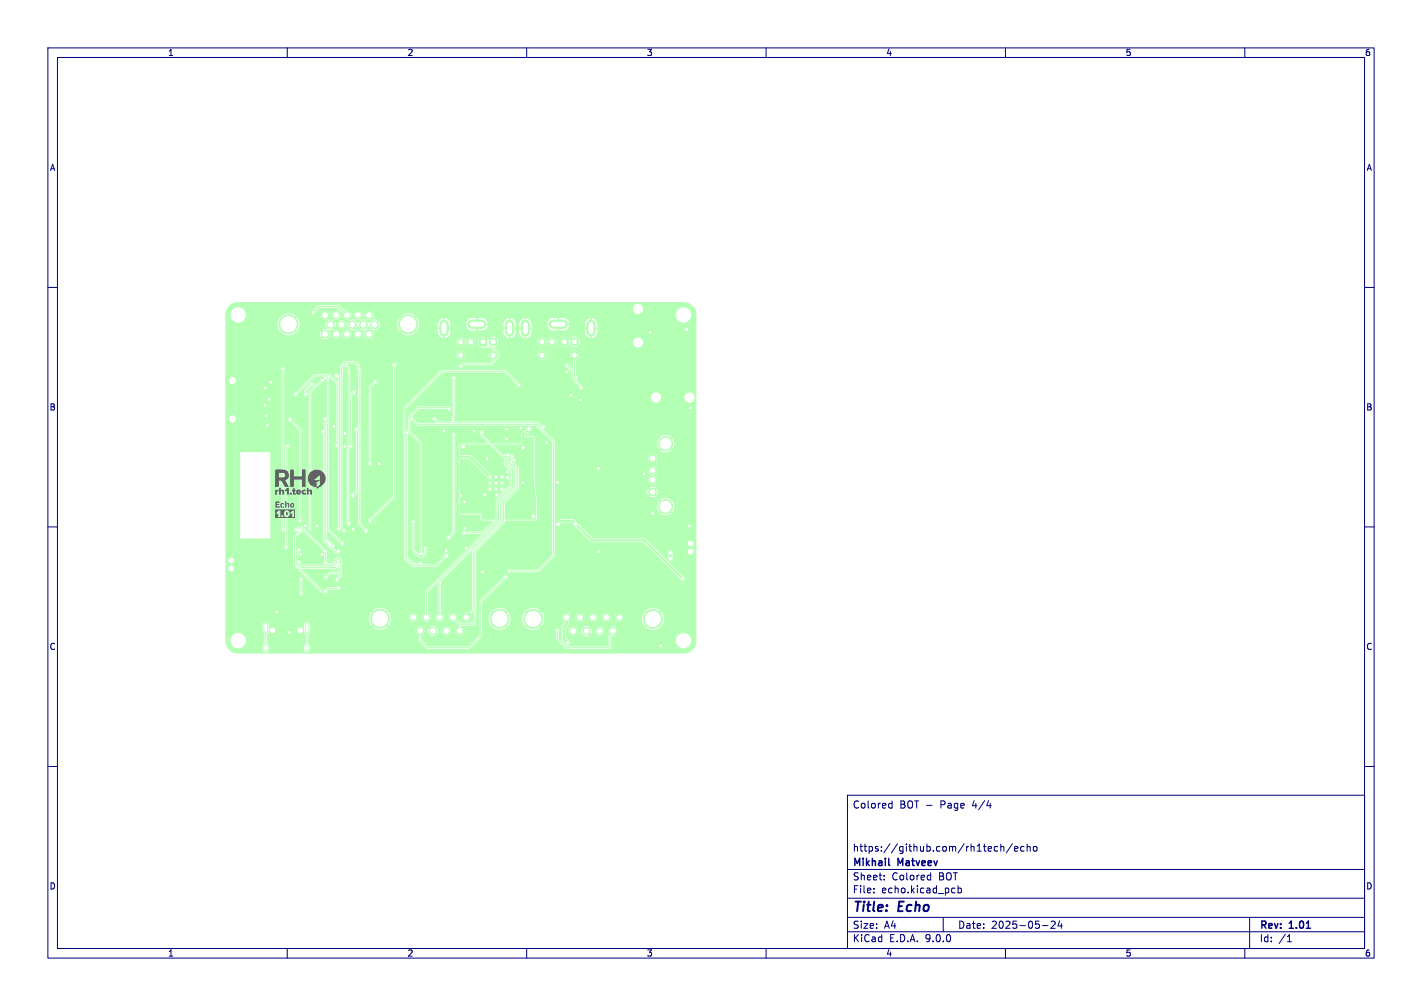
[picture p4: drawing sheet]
<svg xmlns="http://www.w3.org/2000/svg" width="297mm" height="210mm" viewBox="0 0 297 210" stroke-linecap="round" stroke-linejoin="round" font-family="sans-serif">
<defs><g id="words">
<g font-size="2.8" fill="#000080">
<text x="178" y="190.9">Title:</text>
<text x="187.7" y="190.9">Echo</text>
</g>
<g font-size="2.1" fill="#000080">
<text x="178" y="169">Colored</text>
<text x="187.9" y="169">BOT -</text>
<text x="196.5" y="169">Page</text>
<text x="203.3" y="169">4/4</text>
<text x="178" y="178">https://github.com/rh1tech/echo</text>
<text x="178" y="184">Sheet:</text>
<text x="178" y="181.2">Mikhail</text>
<text x="186.2" y="184">Colored</text>
<text x="187.6" y="181.2">Matveev</text>
<text x="196.1" y="184">BOT</text>
<text x="178" y="186.7">File:</text>
<text x="184.1" y="186.7">echo.kicad_pcb</text>
<text x="178" y="196.9">KiCad</text>
<text x="178" y="194.1">Size:</text>
<text x="184.7" y="194.1">A4</text>
<text x="185.7" y="196.9">E.D.A.</text>
<text x="193.3" y="196.9">9.0.0</text>
<text x="200" y="194.1">Date:</text>
<text x="207" y="194.1">2025-05-24</text>
<text x="263" y="194.3">Rev:</text>
<text x="263" y="196.9">Id:</text>
<text x="267.1" y="196.9">/1</text>
<text x="269.4" y="194.3">1.01</text>
</g>
<g font-size="1.8" fill="#000080">
<text x="35" y="11.9">1</text>
<text x="85" y="11.9">2</text>
<text x="135" y="11.9">3</text>
<text x="185" y="11.9">4</text>
<text x="235" y="11.9">5</text>
<text x="285" y="11.9">6</text>
<text x="10.3" y="35.9">A</text>
<text x="285.4" y="35.9">A</text>
<text x="10.3" y="85.9">B</text>
<text x="285.3" y="85.9">B</text>
<text x="10.3" y="135.9">C</text>
<text x="285.3" y="135.9">C</text>
<text x="10.3" y="185.9">D</text>
<text x="285.3" y="185.9">D</text>
<text x="35" y="199.9">1</text>
<text x="85" y="199.9">2</text>
<text x="135" y="199.9">3</text>
<text x="185" y="199.9">4</text>
<text x="235" y="199.9">5</text>
<text x="285" y="199.9">6</text>
</g>
</g></defs>
<g fill="#b3ffb3" stroke="#b3ffb3" stroke-width=".21">
<path d="M96.6 128.1h1.6v1.6h-1.6z"/>
<path d="M117.1 70.6h1.6v1.6h-1.6z"/>
<path d="M135.5 94.9h1.5v1.6h-1.5z"/>
<path d="M76.3 69h1.6v1.6h-1.6z"/>
<path d="M128.6 128.1h1.6v1.6h-1.6z"/>
<path d="M100.1 70.6h1.6v1.6h-1.6z"/>
<circle cx="94.6" cy="128.9" r=".8"/>
<circle cx="91.8" cy="128.9" r=".8"/>
<circle cx="89.1" cy="128.9" r=".8"/>
<circle cx="86.3" cy="128.9" r=".8"/>
<circle cx="96" cy="131.7" r=".8"/>
<circle cx="93.2" cy="131.7" r=".8"/>
<circle cx="104.3" cy="129.2" r="2"/>
<circle cx="90.5" cy="131.7" r=".8"/>
<circle cx="79.3" cy="129.2" r="2"/>
<circle cx="87.7" cy="131.7" r=".8"/>
<circle cx="115.3" cy="71.3" r=".8"/>
<circle cx="120" cy="71.3" r=".8"/>
<circle cx="113.2" cy="71.3" r=".8"/>
<circle cx="120" cy="74.1" r=".8"/>
<circle cx="113.2" cy="74.1" r=".8"/>
<circle cx="104.9" cy="102.1" r=".3"/>
<circle cx="103.6" cy="102.1" r=".3"/>
<circle cx="102.3" cy="102.1" r=".3"/>
<circle cx="104.9" cy="100.8" r=".3"/>
<circle cx="103.6" cy="100.8" r=".3"/>
<circle cx="102.3" cy="100.8" r=".3"/>
<circle cx="104.9" cy="99.6" r=".3"/>
<circle cx="103.6" cy="99.6" r=".3"/>
<circle cx="102.3" cy="99.6" r=".3"/>
<circle cx="136.3" cy="98.2" r=".8"/>
<circle cx="136.3" cy="100.2" r=".8"/>
<circle cx="136.3" cy="102.7" r=".8"/>
<circle cx="139" cy="92.6" r="1.5"/>
<circle cx="139" cy="105.7" r="1.5"/>
<circle cx="60.3" cy="67.7" r="2"/>
<circle cx="85.3" cy="67.7" r="2"/>
<circle cx="74.8" cy="69.7" r=".8"/>
<circle cx="72.5" cy="69.7" r=".8"/>
<circle cx="70.2" cy="69.7" r=".8"/>
<circle cx="67.9" cy="69.7" r=".8"/>
<circle cx="78.2" cy="67.8" r=".8"/>
<circle cx="75.9" cy="67.8" r=".8"/>
<circle cx="73.6" cy="67.8" r=".8"/>
<circle cx="71.3" cy="67.8" r=".8"/>
<circle cx="69.1" cy="67.8" r=".8"/>
<circle cx="77.1" cy="65.8" r=".8"/>
<circle cx="74.8" cy="65.8" r=".8"/>
<circle cx="72.5" cy="65.8" r=".8"/>
<circle cx="70.2" cy="65.8" r=".8"/>
<circle cx="67.9" cy="65.8" r=".8"/>
<circle cx="126.6" cy="128.9" r=".8"/>
<circle cx="123.9" cy="128.9" r=".8"/>
<circle cx="121.1" cy="128.9" r=".8"/>
<circle cx="118.3" cy="128.9" r=".8"/>
<circle cx="128" cy="131.7" r=".8"/>
<circle cx="125.3" cy="131.7" r=".8"/>
<circle cx="136.4" cy="129.2" r="2"/>
<circle cx="122.5" cy="131.7" r=".8"/>
<circle cx="111.4" cy="129.2" r="2"/>
<circle cx="119.7" cy="131.7" r=".8"/>
<circle cx="98.3" cy="71.3" r=".8"/>
<circle cx="103" cy="71.3" r=".8"/>
<circle cx="96.2" cy="71.3" r=".8"/>
<circle cx="103" cy="74.1" r=".8"/>
<circle cx="96.2" cy="74.1" r=".8"/>
<circle cx="56.6" cy="79.8" r=".3"/>
<circle cx="138" cy="134.8" r=".3"/>
<circle cx="97.4" cy="114.4" r=".3"/>
<circle cx="56.2" cy="83.4" r=".3"/>
<circle cx="97.1" cy="110.2" r=".3"/>
<circle cx="72" cy="93.2" r=".3"/>
<circle cx="108.8" cy="89.4" r=".3"/>
<circle cx="67.3" cy="115.8" r=".3"/>
<circle cx="93.2" cy="115" r=".3"/>
<circle cx="55.4" cy="84.6" r=".3"/>
<circle cx="135.8" cy="69.4" r=".3"/>
<circle cx="143.4" cy="68.8" r=".3"/>
<circle cx="55.6" cy="86.8" r=".3"/>
<circle cx="99" cy="90" r=".3"/>
<circle cx="116.5" cy="100.8" r=".3"/>
<circle cx="136.4" cy="107.2" r=".3"/>
<circle cx="144" cy="109.8" r=".3"/>
<circle cx="69.8" cy="89" r=".3"/>
<circle cx="114.2" cy="92.4" r=".3"/>
<circle cx="55.8" cy="88.8" r=".3"/>
<circle cx="79.2" cy="96.8" r=".3"/>
<circle cx="105.8" cy="89.6" r=".3"/>
<circle cx="125" cy="97.8" r=".3"/>
<circle cx="121.3" cy="83.5" r=".3"/>
<circle cx="66.3" cy="109.8" r=".3"/>
<circle cx="60.4" cy="132" r=".3"/>
<circle cx="72" cy="90.5" r=".3"/>
<circle cx="134.5" cy="99" r=".3"/>
<circle cx="118.4" cy="77.6" r=".3"/>
<circle cx="144.2" cy="85.2" r=".3"/>
<circle cx="92.8" cy="90" r=".3"/>
<circle cx="100.8" cy="119.4" r=".3"/>
<circle cx="125" cy="115.2" r=".3"/>
<circle cx="119.3" cy="82.5" r=".3"/>
<circle cx="63.8" cy="109.8" r=".3"/>
<circle cx="55.4" cy="81" r=".3"/>
<circle cx="57.8" cy="127.8" r=".3"/>
<circle cx="105.8" cy="91.6" r=".3"/>
<circle cx="62.8" cy="115.8" r=".3"/>
<circle cx="73.8" cy="110.5" r=".3"/>
<circle cx="59.8" cy="114.2" r=".3"/>
<circle cx="60" cy="93.1" r=".3"/>
<circle cx="68" cy="120.5" r=".3"/>
<circle cx="70.6" cy="119.6" r=".3"/>
<circle cx="111.4" cy="107.8" r=".35"/>
<circle cx="116.6" cy="109.4" r=".35"/>
<circle cx="97" cy="104.7" r=".3"/>
<circle cx="96.8" cy="93.3" r=".35"/>
<circle cx="109.3" cy="100.8" r=".3"/>
<circle cx="120.2" cy="109.4" r=".35"/>
<circle cx="101.3" cy="103.2" r=".3"/>
<circle cx="96.3" cy="103.5" r=".3"/>
<circle cx="106" cy="98.5" r=".3"/>
<circle cx="106" cy="99.8" r=".3"/>
<circle cx="101.8" cy="95.8" r=".3"/>
<circle cx="109.3" cy="93.5" r=".35"/>
<circle cx="103.8" cy="103.2" r=".3"/>
<circle cx="110.5" cy="89.5" r=".35"/>
<circle cx="142.6" cy="120.8" r=".3"/>
<circle cx="140" cy="115.4" r=".35"/>
<circle cx="140" cy="116.6" r=".35"/>
<circle cx="118.6" cy="134.2" r=".35"/>
<circle cx="93.8" cy="85.3" r=".3"/>
<circle cx="87.9" cy="115.6" r=".3"/>
<circle cx="94.6" cy="87.4" r=".3"/>
<circle cx="94.8" cy="90.8" r=".3"/>
<circle cx="94.8" cy="79" r=".3"/>
<circle cx="93.7" cy="112.2" r=".3"/>
<circle cx="93.3" cy="116" r=".3"/>
<circle cx="108.4" cy="80.4" r=".3"/>
<circle cx="121.3" cy="80.9" r=".3"/>
<circle cx="96.9" cy="111.2" r=".3"/>
<circle cx="100.6" cy="90.2" r=".3"/>
<circle cx="118.4" cy="76.3" r=".3"/>
<circle cx="87.8" cy="117.6" r=".3"/>
<circle cx="85" cy="90.4" r=".3"/>
<circle cx="65.4" cy="65.2" r=".3"/>
<circle cx="61.7" cy="82.3" r=".3"/>
<circle cx="70.3" cy="92.9" r=".3"/>
<circle cx="65.1" cy="80.2" r=".3"/>
<circle cx="73.2" cy="93.2" r=".3"/>
<circle cx="73.9" cy="81.9" r=".3"/>
<circle cx="63.8" cy="82.3" r=".3"/>
<circle cx="62.7" cy="108.7" r=".3"/>
<circle cx="60.5" cy="87.5" r=".3"/>
<circle cx="78.4" cy="79.7" r=".3"/>
<circle cx="77.3" cy="96.8" r=".3"/>
<circle cx="116.4" cy="131.6" r=".3"/>
<circle cx="105.6" cy="120.4" r=".3"/>
<circle cx="106.2" cy="95" r=".3"/>
<circle cx="106.8" cy="96.5" r=".3"/>
<circle cx="106.9" cy="95.3" r=".3"/>
<circle cx="107.3" cy="96" r=".3"/>
<circle cx="74.5" cy="89.7" r=".3"/>
<circle cx="73.7" cy="103.5" r=".3"/>
<circle cx="62.9" cy="123.9" r=".3"/>
<circle cx="62.9" cy="121" r=".3"/>
<circle cx="68" cy="123.5" r=".3"/>
<circle cx="62.9" cy="110.8" r=".3"/>
<circle cx="70.7" cy="122.8" r=".3"/>
<circle cx="68" cy="117.6" r=".3"/>
<circle cx="61.9" cy="110.6" r=".3"/>
<circle cx="70.4" cy="121" r=".3"/>
<circle cx="70.6" cy="115.1" r=".3"/>
<circle cx="67.5" cy="90.2" r=".3"/>
<circle cx="69.6" cy="113.9" r=".3"/>
<circle cx="68" cy="87.5" r=".3"/>
<circle cx="77.3" cy="108.7" r=".3"/>
<circle cx="82.4" cy="76.2" r=".3"/>
<circle cx="70.2" cy="78.4" r=".3"/>
<circle cx="70.8" cy="110.4" r=".3"/>
<circle cx="71.5" cy="113.5" r=".3"/>
<circle cx="68" cy="78.9" r=".3"/>
<circle cx="64.7" cy="110.3" r=".3"/>
<circle cx="67.4" cy="79.4" r=".3"/>
<circle cx="71.8" cy="110.8" r=".3"/>
<circle cx="74.8" cy="76.2" r=".3"/>
<circle cx="72.8" cy="109.2" r=".3"/>
<circle cx="72.3" cy="76.2" r=".3"/>
<circle cx="59.1" cy="110.5" r=".3"/>
<circle cx="59.1" cy="77" r=".3"/>
<circle cx="75" cy="77.1" r=".3"/>
<circle cx="76.5" cy="110.8" r=".3"/>
<circle cx="88.8" cy="114.5" r=".3"/>
<circle cx="86.3" cy="108.9" r=".3"/>
<circle cx="62.4" cy="117.4" r=".3"/>
<circle cx="70.6" cy="117.1" r=".3"/>
<circle cx="70.4" cy="118.3" r=".3"/>
<circle cx="62.4" cy="114.9" r=".3"/>
<circle cx="106.4" cy="119.2" r=".3"/>
<circle cx="86" cy="87.4" r=".3"/>
<circle cx="113.5" cy="89.1" r=".3"/>
<circle cx="90.7" cy="87.5" r=".3"/>
<circle cx="96.2" cy="76.4" r=".3"/>
<circle cx="120.3" cy="78.9" r=".3"/>
</g>
<path d="M92.8 67.8v1.5M98.6 67.7h2M106.5 67.8v1.5M109.8 67.8v1.5M115.6 67.7h2M123.5 67.8v1.5" fill="none" stroke="#b3ffb3" stroke-width="2"/>
<path d="M55.5 130.5v1.1M55.5 135v.6M64.1 130.5v1.1M64.1 135v.6" fill="none" stroke="#b3ffb3" stroke-width="1"/>
<path d="M95.4 95.4h2.7l4.2 4.2M110.5 89.5l-1.2 1.3v2.7M116.6 109.4l.6-.6h2.4l4 4h11l8 8" fill="none" stroke="#b3ffb3" stroke-width=".5"/>
<g fill="none" stroke="#b3ffb3" stroke-width=".21">
<path d="M59.1 77v33.5M67.4 79.4h-.2l-2.5 2.4v28.5M68 78.9l.5 .1-.1 31.4 3.1 3.1M70.2 78.4h.5l.2 .2v31.7l-.1 .1M72.3 76.2l.6 .6v15.9l-.2 .2v16.2l.1 .1M74.8 76.2l-.6-.6h-2.2l-.7 .7-.1 33.8 .6 .7M75 77.1v32.2l1.5 1.5M78.4 79.7l-1.1 1.1v16M82.4 76.2v27.4l-5.1 5.1M94.8 79v8.3l-.2 .1M100.9 71.4v1h1.8l1.4 1.3v.9l-1.5 1.4h-6l-.4 .4M118.4 76.3l1.3 1.2v1.5l1.6 1.6v.3"/>
<path d="M120 74.2v4.4l.3 .3M60 93.1l-.2 .3v20.8M60.5 87.5l2.2 2.2v19M61.7 82.3l4-4h3l1.8 1.9v12.5l-.2 .2M65.1 80.2l-1.3 1.3v.8M67.5 90.2l.2 .2v22.5l2.2 2.2h.7M68 87.5v24.9l1.6 1.5M73.9 81.9l-.7 .7v10.6M74.5 89.7l.2 .2v12.6l-1 1M85 90.4v26l1.3 1.4h1.3l.2-.2M86 87.4l1.2 1.2h24.8l3.6 3.6v23.8l-3.2 3.2h-6M90.7 87.5l.8 .7h20.6l.9 .9h.5"/>
<path d="M93.8 85.3l-.2-.2h-6.1l-2.1 2v3l2.5 2.4v23.1M94.8 90.8v20.3l-1.1 1.1M100.6 90.2v.7l4.4 4.4h.6l.3 .3M105.9 95.6l-.4 .4v1l1.2 1.2v3.2l-2.9 2.9v4l-2.9 2.9h-4M105.9 95.6h.1M106.2 95l.1 .7-.4 .4v.8l1.2 1.2v3.4l-3 3v4l-15 15v5.4M106.8 96.5v.3l1 1v4l-3 3v4l-5.9 5.9v12.7l-1.5 1.5M106.9 95.3l-.7 1v.4l1.2 1.2v3.8l-2.9 2.9v4l-12.7 12.7v7.6M107.3 96v.8l.8 .8v4.4l-2.9 2.9v4.1l-6 6v15.2l-.2 .2h-2.9l-1.5-1.5M107.3 96.3h.1M108.4 80.4l-2.9-2.9h-13.2l-7.9 7.8v5.3l.2 .2v25.8l1.5 1.5h5l2.2-2.1M61.9 110.6l.4-.4h.7l5 4.9v2.5l.2 .2h1.3l.6-.7v-.3l.3-.3h.5l.3 .3v3.3l-.8 .9"/>
<path d="M62.4 114.9l-.5 .5v2.2l.9 .9h7.4l.2-.2M62.9 110.8l-1.4 1.3v5.7l5.7 5.7h.8l.7-.7h2M64.7 110.3h.1M70.6 119.6h-1.7l-.9 .9M70.6 117.1l-1 1h-6.7l-.5-.4v-.3M86.3 108.9v5.9l1.3 1.4h.5l.7-.7v-1M55.5 131.1v4.2M62.9 121v2.9M64.1 131.1v4.2M105.6 120.4l-5.2 5.2v7.2l-2.4 2.4h-8.8l-1.5-1.5v-2M116.4 131.6v1.8l1.8 1.8h9.2v-2.8l.6-.6"/>
</g>
<path d="M140 115.4v1.2M118.3 128.9v1.4l-.5 .5v2.6l.8 .8" fill="none" stroke="#b3ffb3" stroke-width=".6"/>
<path d="M65.4 65.2l1.2-1.2h4.1l1.8 1.8" fill="none" stroke="#b3ffb3" stroke-width=".35"/>
<g fill="#b3ffb3">
<path d="M103 92.8h6v-1.5h2.5v9a35.5 35.5 0 0 1 .5 8.2l-6.6-.1 .1-3.4 2.9-3v-4.4l-.8-.8v-.4a.55 .55 0 0 0-.3-1 .54 .54 0 0 0-.7-.5 .5 .5 0 0 0-.5-.3 .5 .5 0 0 0-.5 .4h-.5z"/>
<path d="M96 92.8h6.2l2.7 2.7h.6l-.3 .4v1.2l1.2 1.2v1.2h-1.1a.45 .45 0 0 0-.4-.4 .45 .45 0 0 0-.5 .4h-.4a.45 .45 0 0 0-.7-.3 .45 .45 0 0 0 0 .8 .45 .45 0 0 0 .7-.4v-.1h.4a.45 .45 0 0 0 .5 .5 .45 .45 0 0 0 .4-.5h1.1v1.3h-1.1a.45 .45 0 0 0-.4-.4 .45 .45 0 0 0-.5 .4h-.4a.45 .45 0 0 0-.4-.4 .45 .45 0 0 0-.5 .4h-.3a.45 .45 0 0 0-.7-.3 .45 .45 0 0 0 0 .7 .45 .45 0 0 0 .7-.3v-.1h.3a.45 .45 0 0 0 .5 .5 .45 .45 0 0 0 .4-.5h.4a.45 .45 0 0 0 .5 .5 .45 .45 0 0 0 .4-.5h1.1v.5l-1.1 1a.46 .46 0 0 0-.3-.6 .46 .46 0 0 0-.6 .4h-.4a.45 .45 0 0 0-.4-.4 .45 .45 0 0 0-.5 .4h-.3a.45 .45 0 0 0-.7-.4 .45 .45 0 0 0 0 .8 .45 .45 0 0 0 .7-.3v-.1h.3a.45 .45 0 0 0 .5 .5 .45 .45 0 0 0 .4-.5h.4a.59 .59 0 0 0 .7 .5l-1.6 1.7v3.9l-.2 .3h-2.8v-1.2l-4.5-.1v-11.4h2l3.9 3.9a.46 .46 0 0 0 .7 .2 .46 .46 0 0 0-.2-.8l-4-4-2.4-.1z"/>
<path d="M61.8 112.2l1-1 .6-.3 4.4 4.4v1.8l-.2 .4v.3l-4.6 .1-.2-.2a.57 .57 0 0 0 0-.6 .57 .57 0 0 0-.7-.2v-1.4l.3-.2a.46 .46 0 0 0 .5-.5 .46 .46 0 0 0-.6-.4 .46 .46 0 0 0-.3 .6h-.2z"/>
<path d="M76.4 68l.4 .4 .2-.4 .3 .4 .5-.4 .2 .2-.4 .6h-1l-.4-.6z"/>
<path d="M47.8 63.8a2.7 2.7 0 0 1 2-.7h93a2.69 2.69 0 0 1 2.6 2.5h-1l-.1-.2a1.6 1.6 0 0 0-2.4-1h-7.6v-.2a1.06 1.06 0 0 0-1.8-.5 1.06 1.06 0 0 0 .4 1.8 1.06 1.06 0 0 0 1.4-1.1h7.5a1.6 1.6 0 0 0 .3 2.8 1.6 1.6 0 0 0 2.3-1.6h1l.1 2h-20.7l-.1-.2a1.3 1.3 0 0 0-1.1-.9v.8h-.3v-.8h-.2a1.29 1.29 0 0 0-.9 1.1h-3.3v-.2a1.3 1.3 0 0 0-1.2-1h-.9v.8h-.3v-.8h-1.2a1.3 1.3 0 0 0-1 1.2h.8h-4a1.3 1.3 0 0 0-1.2-1.1v.8h-.3v-.8h-.2a1.3 1.3 0 0 0-.9 1.1h-.7l-.1-.2a1.3 1.3 0 0 0-1.1-.9v.8h-.3v-.8h-.2a1.29 1.29 0 0 0-.9 1.1h-3.3v-.2a1.3 1.3 0 0 0-1.2-1h-.9v.8h-.3v-.8h-1.2a1.3 1.3 0 0 0-1 1.2h.8h-4a1.3 1.3 0 0 0-1.2-1.1v.8h-.3v-.8h-.2a1.29 1.29 0 0 0-.9 1h-3.9l-.3-.8-.3-.5-.5 .5-.2-.2 .5-.5a2.29 2.29 0 0 0-2.7-.3h-6.1v-.2a.96 .96 0 0 0-1-.7 .96 .96 0 0 0-.9 .9h-.4v-.2a.96 .96 0 0 0-1-.7 .96 .96 0 0 0-.9 .9h-.4v-.2a1.05 1.05 0 0 0-1.3-.6l-1.4-1.2h-4.1l-1.2 1a.46 .46 0 0 0-.4 .5 .46 .46 0 0 0 .4 .5 .46 .46 0 0 0 .5-.5l.9-.9h3.7l1.1 1.1-.1 .3h-.4a.96 .96 0 0 0-.9-.9 .96 .96 0 0 0-1 .9h-.3l-.1-.2a.96 .96 0 0 0-1.5-.4 .96 .96 0 0 0 .3 1.6 .96 .96 0 0 0 1.3-1h.3v.2a.96 .96 0 0 0 1.1 .8 .96 .96 0 0 0 .8-1h.4v.2a.96 .96 0 0 0 1.1 .8 .96 .96 0 0 0 .8-1h.4v.2a.96 .96 0 0 0 1.1 .8 .96 .96 0 0 0 .8-1h.4v.2a.96 .96 0 0 0 1.1 .8 .96 .96 0 0 0 .8-1h6.1l-.4 .3 .5 .5-.2 .2-.5-.5-.4 .8-.1 .7h-3.7l-.2-.6-.4 .4-.3-.2 .5-.4a1.09 1.09 0 0 0-1.4 0l.5 .4-.2 .2-.5-.4-.2 .5-.3-.5-.4 .4-.2-.2 .4-.4a1.09 1.09 0 0 0-1.3 0l.4 .4-.2 .2-.5-.4-.2 .5-.3-.5-.4 .4-.2-.2 .4-.4a1.09 1.09 0 0 0-1.3 0l.4 .4-.2 .2-.4-.4-.3 .6h-.2a.96 .96 0 0 0-1-.9 .96 .96 0 0 0-.9 .9h-.2l-.3-.6-.4 .4-.2-.2 .4-.4a1.09 1.09 0 0 0-1.3 0l.4 .4-.2 .2-.4-.4-.2 .4h-5.4l-.3-.8-.3-.5-.5 .5-.2-.2 .5-.5a2.3 2.3 0 0 0-2.5-.4h-7.9l-.1-.2a1.61 1.61 0 0 0-2.6-.9 1.61 1.61 0 0 0 .4 2.7 1.61 1.61 0 0 0 2.3-1.6h7.9l-.6 .4 .5 .5-.2 .2-.5-.5a2.3 2.3 0 0 0 0 3l.5-.5 .2 .2-.5 .5a2.3 2.3 0 0 0 3.1 0l-.5-.5 .2-.2 .5 .5 .4-.8 .2-.9h5.4l.2 .9 .4-.4 .2 .2-.5 .5h-.5l-.6 .2 .5 .4-.2 .2-.5-.4v.1l-.2 .5 .2 .6v.1l.5-.4 .2 .2-.5 .4 .1 .1a1.09 1.09 0 0 0 1.3-.1l-.5-.4 .3-.2 .4 .4v-.1a1.09 1.09 0 0 0 0-1.2l-.4 .4-.3-.2 .5-.5 .5 .1 .5-.2 .1-.1-.4-.4 .2-.2 .4 .4 .3-.7h.2a.95 .95 0 0 0 .9 1 .95 .95 0 0 0 1-1h.2l.3 .7 .4-.4 .2 .2-.4 .4a1.09 1.09 0 0 0 1.3 0l-.4-.4 .2-.2 .4 .4 .3-.4 .2 .4 .5-.4 .2 .2-.4 .4 .8 .3v.8h-.4v-.2a.96 .96 0 0 0-1-.7 .96 .96 0 0 0-.9 .9h-.4v-.2a.96 .96 0 0 0-1-.7 .96 .96 0 0 0-.9 .9h-.4v-.2a.96 .96 0 0 0-1.6-.4 .96 .96 0 0 0 .4 1.5 .96 .96 0 0 0 1.2-.9h.4v.1a.96 .96 0 0 0 1.1 .9 .96 .96 0 0 0 .8-1h.4v.1a.96 .96 0 0 0 1.1 .9 .96 .96 0 0 0 .8-1h.4l.1 1h1.7l.1-1.8 .9-.3-.5-.4 .3-.2 .4 .4 .2-.7h3.7l.1 .7 .4 .8 .5-.5 .2 .2-.5 .5a2.3 2.3 0 0 0 3.1 0l-.5-.5 .2-.2 .5 .5 .4-.8 .2-.9h3.9v.9h.8v.3h-.8v.7a1.3 1.3 0 0 0 1.1 1.1v-.8h.3v.8h.2a1.3 1.3 0 0 0 1-1.1v-.7h-.8v-.3h.8v-.8h4v.3h-.8v.1a1.3 1.3 0 0 0 1.2 1h1v-.8h.3v.8h1.1a1.3 1.3 0 0 0 1-1.1h-.8v-.3h4.1v.8h.8v.3h-.8v.9a1.3 1.3 0 0 0 1.1 .9v-.8h.3v.8h.2a1.3 1.3 0 0 0 1-1.1v-.7h-.8v-.3h.8v-.8h.7v.8h.8v.3h-.8v.9a1.3 1.3 0 0 0 1.1 .9v-.8h.3v.8h.2a1.3 1.3 0 0 0 1-1.1v-.7h-.8v-.3h.8v-.8h4v.3h-.8v.1a1.3 1.3 0 0 0 1.2 1h1v-.8h.3v.8h1.1a1.3 1.3 0 0 0 1-1.1h-.8v-.3h4.1v.8h.8v.3h-.8v.9a1.3 1.3 0 0 0 1.1 .9v-.8h.3v.8h.2a1.3 1.3 0 0 0 1-1.1v-.7h-.8v-.3h.8v-.8h20.7v3.8h-11.2a1.05 1.05 0 0 0-1-1 1.05 1.05 0 0 0-1.1 .9h-11.1l-.2-.6-.5 .5-.2-.2 .5-.5a1.09 1.09 0 0 0-1.4 0l.5 .5-.2 .2-.5-.5-.2 .2-.2-.5h-1.7v.9h-.7l-.1-.2a.96 .96 0 0 0-1-.7 .96 .96 0 0 0-.8 .9h-.2l-.1-.2a.96 .96 0 0 0-1.6-.4 .96 .96 0 0 0 .4 1.5 .96 .96 0 0 0 1.3-.9h.2v.1a.96 .96 0 0 0 1 .9 .96 .96 0 0 0 .9-1h.7v.9l.1 .1h1.7l.1-.5 .2 .2 .5-.5 .2 .2-.5 .5 .1 .1a1.09 1.09 0 0 0 1.3-.1l-.5-.5 .2-.2 .5 .5 .2-.7h11.1a1.05 1.05 0 0 0 1 1.3 1.05 1.05 0 0 0 1.1-1.2h11.2v9.5h-23.7l-1.4-1.5a.54 .54 0 0 0 .3-.6 .54 .54 0 0 0-.4-.5v-3.2a.96 .96 0 0 0 .3-1.7 .96 .96 0 0 0-1.5 .7h-4.9l-.1-.2a.95 .95 0 0 0-.8-.7 .95 .95 0 0 0-.9 .5h-8.1l-1.1-1.2 .5-.3-.5-.5 .2-.2 .5 .5v-.1a1.09 1.09 0 0 0 0-1.2l-.5 .5-.2-.2 .5-.5-.1-.1a1.09 1.09 0 0 0-1.3 .1l.5 .5-.2 .2-.5-.5-.2 .2-.2-.5h-1.7v.9h-.7l-.1-.2a.96 .96 0 0 0-1-.7 .96 .96 0 0 0-.8 .9h-.2l-.1-.2a.96 .96 0 0 0-1.6-.4 .96 .96 0 0 0 .4 1.5 .96 .96 0 0 0 1.3-.9h.2v.1a.96 .96 0 0 0 1 .9 .96 .96 0 0 0 .9-1h.7v1h.6l.3 .4h1.7l.5 .4-.2 .1a.96 .96 0 0 0-.8 .9h-4.9l-.1-.2a.96 .96 0 0 0-1.6-.4 .96 .96 0 0 0 .4 1.5 .96 .96 0 0 0 1.3-.9h4.9v.1a1.15 1.15 0 0 0 1 1l-.6 .5h-5.9l-.7 .4h-13.1a.46 .46 0 0 0-.7-.3 .46 .46 0 0 0 0 .8v3h-3.3a.47 .47 0 0 0-.5-.4 .47 .47 0 0 0-.4 .6l-.9 .9v15.8a.46 .46 0 0 0 0 .7 .46 .46 0 0 0 .7-.1 .46 .46 0 0 0-.2-.7v-15.5l.8-.8 .4-.1 .1-.4h3.3v23.9l-4.7 4.7a.46 .46 0 0 0-.5 .5 .46 .46 0 0 0 .5 .4 .46 .46 0 0 0 .4-.6l4.8-4.9v-27l.2-.5h13.1a.48 .48 0 0 0 .3 .7 .48 .48 0 0 0 .5-.5h6l1.6-1.6v-1h8.1a.95 .95 0 0 0 .6 1.4 .95 .95 0 0 0 1.2-1h4.9l.1 .5 .6 .5-.1 2.1-.8-.8a.46 .46 0 0 0-.5-.5 .46 .46 0 0 0-.5 .5 .46 .46 0 0 0 .6 .4l.9 .9v1.4l1.5 1.5a.46 .46 0 0 0 .3 .8 .46 .46 0 0 0 .6-.5h23.7v2h-.4l-.1-.2a1.06 1.06 0 0 0-1.1-.8 1.06 1.06 0 0 0-.9 1h-4.9l-.1-.2a1.06 1.06 0 0 0-1.7-.5 1.06 1.06 0 0 0 .3 1.8 1.06 1.06 0 0 0 1.5-1.1h4.9v.2a1.06 1.06 0 0 0 1.1 1 1.06 1.06 0 0 0 1-1.2h.4v9.6h-4.7l-.4-1.1-.5 .5-.2-.2 .5-.5-.2-.1a1.8 1.8 0 0 0-2.2 .1l.5 .5-.2 .2-.5-.5-.3 .8h-21.4l-2.5-2.6a.49 .49 0 0 0 .5-.7 .49 .49 0 0 0-.8-.1l-.9-.8h-17.4l.3-.5v-8.2a.46 .46 0 0 0 0-.7 .46 .46 0 0 0-.7 .1 .46 .46 0 0 0 .1 .7v7.6a.54 .54 0 0 0-.3 .5 .54 .54 0 0 0 .2 .5h-2.7l-.5-.6a.46 .46 0 0 0-.6-.4 .46 .46 0 0 0-.3 .6 .46 .46 0 0 0 .6 .3l.3 .4h-3.9l-.8-.8-.1-.4-.3-.2 1.5-1.6 5.7 .1a.48 .48 0 0 0 .7 .3 .48 .48 0 0 0 .2-.7 .48 .48 0 0 0-.7-.2l-6.1 .1-2.2 2.1v2.9h-.5v-4.5l7.7-7.6h13l2.5 2.5v.1a.46 .46 0 0 0 .6 .4 .46 .46 0 0 0 .3-.6 .46 .46 0 0 0-.5-.3l-2.7-2.7-13.5 .1-7.9 8v5.3l.2 .3v19.8h-7.5l-1.6-1.5v-31.7a.53 .53 0 0 0 .1-.6 .53 .53 0 0 0-.4-.3v-.1a.48 .48 0 0 0 .2-.5 .48 .48 0 0 0-.6-.3l-.3-.3h-2.4l-.8 .9v2l-.5-.2a.47 .47 0 0 0-.7 0 .47 .47 0 0 0 0 .7 .47 .47 0 0 0 .7-.1v1.1l-1.8-1.7h-3.1l-3.9 3.8a.46 .46 0 0 0-.5 .5 .46 .46 0 0 0 .5 .4 .46 .46 0 0 0 .4-.6l3.6-3.6h1.8l-.1 .3-.4 .1-1.1 1.2h-.5v-.1a.47 .47 0 0 0-.6-.3 .47 .47 0 0 0-.3 .6l-1 .9-.1 .6a.46 .46 0 0 0 0 .7 .46 .46 0 0 0 .7 0 .46 .46 0 0 0-.1-.7v-.3l.8-.9 .4-.1 .2-.4h.5l-1.5 1.6v26.8h-1.4l-.2-.4v-18.6l-1.9-2.1a.46 .46 0 0 0-.6-.4 .46 .46 0 0 0-.3 .6 .46 .46 0 0 0 .6 .3l1.7 1.8v3.3h-1.9a.49 .49 0 0 0-.6-.3 .49 .49 0 0 0-.4 .5v16.9l-.2-.1 .1-32.8a.46 .46 0 0 0 0-.7 .46 .46 0 0 0-.7 .1 .46 .46 0 0 0 .1 .7v2h-9.5a.75 .75 0 0 0-1.1-.6 .75 .75 0 0 0 0 1.3 .75 .75 0 0 0 1.1-.6v-.1h9.5v8h-9.5a.75 .75 0 0 0-1.1-.6 .75 .75 0 0 0 0 1.3 .75 .75 0 0 0 1.1-.6v-.1h9.5v22.8a.49 .49 0 0 0 0 .7 .49 .49 0 0 0 .7 0v1.5h-3v-18h-6.3v18h9.3v1.4a.47 .47 0 0 0 0 .7 .47 .47 0 0 0 .7 0 .47 .47 0 0 0-.2-.7v-20.2l.4-.2 .1-.3h1.9v15.2a.45 .45 0 0 0 .1 .8 .45 .45 0 0 0 .6-.5h1.4v1.4a.46 .46 0 0 0 0 .6 .46 .46 0 0 0 .6 0 .46 .46 0 0 0-.1-.7v-28l2.2-2.1a.54 .54 0 0 0 .7-.5h.4l-.1 7.8a.48 .48 0 0 0-.6 .2 .48 .48 0 0 0 .2 .7v1.8a.51 .51 0 0 0-.7 .2 .51 .51 0 0 0 .3 .7v22.2l2.3 2.4 .6 .1a.47 .47 0 0 0 .7 0 .47 .47 0 0 0-.1-.7 .47 .47 0 0 0-.7 .1h-.2l-.4-.4a.51 .51 0 0 0 .4-.5 .51 .51 0 0 0-.6-.5l-1.1-1.1v-1.5l2.7 2.6a.46 .46 0 0 0 .5 .5 .46 .46 0 0 0 .4-.5 .46 .46 0 0 0-.6-.4l-2.7-2.7v-22.3l.2-.2v-9l1.5 1.5v12.1a.5 .5 0 0 0-.4 .7 .5 .5 0 0 0 .7 .3v16.6a.47 .47 0 0 0-.1 .8 .47 .47 0 0 0 .8-.3l.1 .1a.47 .47 0 0 0 .3 .6 .47 .47 0 0 0 .6-.4 .47 .47 0 0 0-.5-.5l-.3-.4v-31l.1-2.5 .2-.1 .8 .6-.2 32.1a.48 .48 0 0 0 .3 .7 .48 .48 0 0 0 .6-.4 .48 .48 0 0 0-.4-.6v-15.1a.51 .51 0 0 0 .7-.2 .51 .51 0 0 0-.1-.6v-10l.4-.4a.46 .46 0 0 0 .5-.5 .46 .46 0 0 0-.6-.4 .46 .46 0 0 0-.3 .6l-.4 .2v-5.6l-.4-.4v-.4h1.4l.3 .5 .4 .3-.2 .4 .2 .4v11.7a.51 .51 0 0 0-.8 .3 .51 .51 0 0 0 .4 .7v12.1l-.7 .7a.46 .46 0 0 0-.5 .5 .46 .46 0 0 0 .6 .4 .46 .46 0 0 0 .3-.6l.6-.5 .1 6.6 1.2 1.4a.45 .45 0 0 0 .5 .4 .45 .45 0 0 0 .4-.5h7.5v6.1h-13l-.4-.5-.6-.1-.5 .5-.1 .3-.4 .5h-.9l-.2-.4-.1-2.1-5-5-1-.1-.3 .2a.45 .45 0 0 0-.5 .6 .45 .45 0 0 0 .8 .2v.1l-.9 1.1v4.8h-12.4a.61 .61 0 0 0-1-.4 .61 .61 0 0 0 0 1 .61 .61 0 0 0 1-.4v-.2h12.4v1l.7 .7h-13.1l-.1-.1a.61 .61 0 0 0-1-.2 .61 .61 0 0 0 .3 1 .61 .61 0 0 0 .8-.7h13.1l2.3 2.3h-1v-.1a.46 .46 0 0 0-.7-.1 .46 .46 0 0 0 0 .7v2.1a.46 .46 0 0 0 0 .7 .46 .46 0 0 0 .7-.1 .46 .46 0 0 0-.2-.6v-2.1l.2-.5h1l2.8 2.8 .6 .2a.48 .48 0 0 0 .6 0 .48 .48 0 0 0 .2-.5l.4-.4 1.4 .1a.46 .46 0 0 0 .7 0 .46 .46 0 0 0-.1-.7 .46 .46 0 0 0-.6 .1h-1.6l-.6 .5-.8 .2-4.4-4.4 7.4-.1 .6-.2v.7l-2 .2-.8 .7a.46 .46 0 0 0-.5 .5 .46 .46 0 0 0 .5 .4 .46 .46 0 0 0 .4-.6l.6-.5h1.1l.6 .2-.4 .4a.46 .46 0 0 0-.4 .5 .46 .46 0 0 0 .5 .4 .46 .46 0 0 0 .4-.6l.5-.6v-3.4h13l1.7 1.6h5.1l2.1-1.9a.46 .46 0 0 0 .4-.6 .46 .46 0 0 0-.6-.4 .46 .46 0 0 0-.3 .6l-1.8 1.8-2.8-.1a.51 .51 0 0 0-.2-.7 .51 .51 0 0 0-.7 .4h-.9l-1.2-1.2v-25.5l.3-.3 2.1 2.1v22.6l-.2 .4-.9-.9 .1-5.4a.46 .46 0 0 0 0-.7 .46 .46 0 0 0-.7 .1 .46 .46 0 0 0 .1 .6l.1 5.7 1.4 1.4h.7l.8-.7 .1-.8a.46 .46 0 0 0 0-.7 .46 .46 0 0 0-.7 0 .46 .46 0 0 0 .2 .7v.5l-.2 .1-.3-.3v-22.7l-2.4-2.5v-2.2l.4 .1 1.1 1h24.7l3.5 3.4v12.5h-3.2l-.5-4.6v-8.9l-.3-.2-1.7-.1 .9-1a.51 .51 0 0 0 .4-.5 .51 .51 0 0 0-.5-.5 .51 .51 0 0 0-.5 .4l-1.1 1.2-.1 2-6 .1-1.9-1.9v-.2a.46 .46 0 0 0 0-.7 .46 .46 0 0 0-.7 .1 .46 .46 0 0 0 .2 .7v.1h-5.2a.46 .46 0 0 0-.7-.3 .46 .46 0 0 0 0 .8v19.7l-.8 .8a.46 .46 0 0 0-.5 .4 .46 .46 0 0 0 .6 .5 .46 .46 0 0 0 .3-.6l.9-.9v-19.9l.2-.5h5.2v.2l1.5 1.6h-5.9l-.2 .2 .1 2.2 .2 .2h2.2l4.1 4.2-.3 .2-.4-.3-3.6-3.6h-2.2l-.1 11.5 .3 .2h4.2l.2 1.2 2.5 .1-2.2 2.3h-3.5l-.1-.2a.46 .46 0 0 0-.6 .2 .46 .46 0 0 0 .1 .6 .46 .46 0 0 0 .6-.1h3.4l-11.8 11.9-.1 4.5-.5 .4-.2 .5h-.8l-.1-.2a.95 .95 0 0 0-1.1-.7 .95 .95 0 0 0-.7 1.1h-3.8l-.2-.8-.3-.6-.5 .5-.2-.2 .5-.5a2.3 2.3 0 0 0-3.1 0l.5 .5-.2 .2-.5-.4a2.3 2.3 0 0 0-.2 2.8h-12.6a.65 .65 0 0 0-.7-.6 .65 .65 0 0 0-.6 .6h-7.3a.65 .65 0 0 0-.7-.6 .65 .65 0 0 0-.6 .6v1.3l.4 .5v1.3h-3.9l-.1-.2a1.6 1.6 0 0 0-2.6-.9 1.6 1.6 0 0 0 .4 2.7 1.6 1.6 0 0 0 2.3-1.6h3.9l-.1 .7-.3 .6v.8a.65 .65 0 0 0 .7 .5 .65 .65 0 0 0 .6-.6l-.1-.8-.3-.5v-2l.3-.5 .1-1.3h7.3v1h-.2a.58 .58 0 0 0-.6-.5 .58 .58 0 0 0-.6 .5h-4.6v-.1a.58 .58 0 0 0-1-.2 .58 .58 0 0 0 .3 1 .58 .58 0 0 0 .7-.7h4.6v.2a.58 .58 0 0 0 .7 .5 .58 .58 0 0 0 .5-.7h.2l.1 .4 .3 .4v2l-.4 .5v.8a.65 .65 0 0 0 .6 .6 .65 .65 0 0 0 .7-.6v-.8l-.4-.5v-2l.4-.5v-1.3h12.6l.2 .2 .5-.5 .2 .2-.5 .5a2.3 2.3 0 0 0 3.1 0l-.5-.5 .2-.2 .5 .5 .4-.8 .1-.9h3.8v.1a.96 .96 0 0 0 1.1 .7 .96 .96 0 0 0 .8-1h.8v.2a.97 .97 0 0 0 1.6 .6 .97 .97 0 0 0-.4-1.7v-4.2l2.2-2.2 .1 6.4a.97 .97 0 0 0-.5 1.6 .97 .97 0 0 0 1.6-.1 .97 .97 0 0 0-.6-1.5v-6.6l6.5-6.3v12.3l-.6 .6-1.5 .1-.1 1.7 .2 .1h1.7v-1.5l.6-.5 .1 2.3h-2.7l-.8-.7a.98 .98 0 0 0-.7-1.5 .98 .98 0 0 0-1.1 1.2 .98 .98 0 0 0 1.4 .6l.9 .9-.1 .2a.96 .96 0 0 0-.8 .8h-.9l-.1-.2a.95 .95 0 0 0-1-.6 .95 .95 0 0 0-.8 .8h-.7l-.3-.6-.4 .5-.2-.2 .4-.5a1.09 1.09 0 0 0-1.3 0l.4 .5-.2 .2-.4-.5-.1 .1a1.09 1.09 0 0 0 .1 1.3l.4-.5 .2 .3-.4 .4 .1 .1a1.09 1.09 0 0 0 1.2-.1l-.4-.4 .2-.3 .4 .5 .3-.8h.7v.2a.96 .96 0 0 0 1 .9 .96 .96 0 0 0 .9-1.1h.9v.2a.97 .97 0 0 0 1.6 .6 .97 .97 0 0 0-.5-1.7h2.9l.4-.5v-15.1l5.9-6 .1-.4 6.5-.1 .2-.2v-3.6h3.2l-.1 11.1-3 3h-5.5a.46 .46 0 0 0-.7 0 .46 .46 0 0 0 0 .7 .46 .46 0 0 0 .7-.1h5.7l3.4-3.5v-23.8h21.4a1.78 1.78 0 0 0 .3 1.6l.5-.5 .2 .2-.5 .5 .2 .1a1.8 1.8 0 0 0 2.2-.1l-.5-.5 .2-.2 .5 .5 .3-.6 .1-.7h4.7v2.4h-8.3l-.1-.2h-1.6l-.1 .2v1.6l1.8 .1v-1.7h8.3v3.2h-8.3a.97 .97 0 0 0-1-.9 .97 .97 0 0 0-.9 1 .97 .97 0 0 0 .8 1 .97 .97 0 0 0-.8 1.2 .97 .97 0 0 0 1.4 .6 .97 .97 0 0 0 .2-1.6l-.4-.3a1 1 0 0 0 .7-1h8.3v4.5h-8.1l-.2-.6-.5 .5-.2-.2 .5-.5a1.09 1.09 0 0 0-1.4 0l.5 .5-.2 .2-.5-.5v.1a1.09 1.09 0 0 0 0 1.2l.5-.4 .2 .2-.5 .5h.1a1.09 1.09 0 0 0 1.3 0l-.5-.5 .2-.2 .5 .4 .2-.7h8.1v3h-4.7l-.4-1-.5 .4-.2-.2 .5-.4-.2-.1a1.8 1.8 0 0 0-2.2 .1l.5 .4-.2 .2-.5-.4-.1 .1a1.8 1.8 0 0 0 .1 2.2l.5-.4 .2 .2-.5 .4 .2 .1a1.8 1.8 0 0 0 2.2-.1l-.5-.4 .2-.2 .5 .4 .3-.6 .1-.7h4.7v7.8h-.6a.61 .61 0 0 0-1-.5 .61 .61 0 0 0 0 1.1 .61 .61 0 0 0 1-.5v-.1h.6v1.7h-.6a.6 .6 0 0 0-.8-.5 .6 .6 0 0 0-.4 .7h-3.2v-.1a.51 .51 0 0 0-.7-.3 .51 .51 0 0 0-.2 .7l-.1 .8a.51 .51 0 0 0 .5 .7 .51 .51 0 0 0 .5-.7v-1.1l3.2 .1a.61 .61 0 0 0 .7 .3 .61 .61 0 0 0 .5-.6h.6v5.6h-2.4l-8.3-8.3h-11l-3.3-3.4-.7-.6h-2.7l-.5 .5a.51 .51 0 0 0-.5 .5 .51 .51 0 0 0 .5 .5 .51 .51 0 0 0 .5-.4l.3-.3h2.1l.4 .6 3.6 3.4h11l7.1 7.1h-35.5l-.1-.1a.47 .47 0 0 0-.6-.2 .47 .47 0 0 0-.3 .5l-4.9 5v7.2l-2.3 2.2h-8.6l-1.3-1.3-.1-.9a.98 .98 0 0 0 .6-1.5 .98 .98 0 0 0-1.6 0 .98 .98 0 0 0 .5 1.5l.1 1.1 1.7 1.7 8.9-.1 2.6-2.6v-7.1l4.8-4.8 .4-.1 .2-.5h35.5l.6 .8a.46 .46 0 0 0 .6 .1 .46 .46 0 0 0 .3-.5h2.4v8.4h-6.8l-.3-.9-.3-.5-.5 .5-.2-.2 .5-.5a2.3 2.3 0 0 0-3.1 0l.5 .5-.2 .2-.5-.5-.2 .4-5.8-.1-.1 .1v.7h-.9a.96 .96 0 0 0-1-.8 .96 .96 0 0 0-.9 .8h-.9v-.2a.96 .96 0 0 0-1-.6 .96 .96 0 0 0-.9 .8h-.9v-.2a.96 .96 0 0 0-1-.6 .96 .96 0 0 0-.9 .8h-.8l-.1-.2a.95 .95 0 0 0-1.1-.6 .95 .95 0 0 0-.7 1.1h-3.7l-.3-.9-.3-.5-.5 .5-.2-.2 .5-.5a2.3 2.3 0 0 0-3.1 0l.5 .5-.2 .2-.5-.5-.3 .5-.2 .8h-2.5l-.2-.8-.3-.6-.5 .5-.2-.2 .5-.5a2.3 2.3 0 0 0-3.1 0l.5 .5-.2 .2-.5-.4a2.3 2.3 0 0 0 0 3l.5-.5 .2 .2-.5 .5a2.3 2.3 0 0 0 3.1 0l-.5-.5 .2-.2 .5 .5 .4-.8 .1-.9h2.5a2.29 2.29 0 0 0 .5 1.7l.5-.5 .2 .2-.5 .5a2.3 2.3 0 0 0 3.1 0l-.5-.5 .2-.2 .5 .5 .4-.7 .2-.9h3.7l.5 .6v.4l-.5 .6v2.8l.7 .8a.51 .51 0 0 0 .9 .3 .51 .51 0 0 0-.2-.9l-.5-.5v-2.2l.4-.6 .1-.6 .4-.4 .1-.6h.8v.2a.96 .96 0 0 0 1.1 .9 .96 .96 0 0 0 .8-1.1h.9v.2a.96 .96 0 0 0 1.1 .9 .96 .96 0 0 0 .8-1.1h.9v.2a.96 .96 0 0 0 1 .9 .96 .96 0 0 0 .9-1.1h.9v1.1h1.7l.2-.2v-1.6h3.9a2.29 2.29 0 0 0 .3 2.6l.5-.5 .2 .2-.5 .5a2.3 2.3 0 0 0 3.1 0l-.5-.5 .2-.2 .5 .5 .4-.7 .2-.9h6.8v2.6l-16.5-.1a.95 .95 0 0 0-1-.8 .95 .95 0 0 0-.9 .9l-.9-.1a.95 .95 0 0 0-1-.8 .95 .95 0 0 0-.9 .9h-.7l-.2-.6-.5 .4-.2-.2 .4-.4a1.09 1.09 0 0 0-1.3 0l.5 .4-.3 .2-.4-.4-.2 .6h-.7a.96 .96 0 0 0-1.5-.8 .96 .96 0 0 0 0 1.7 .96 .96 0 0 0 1.5-.8v-.1h.7l.2 .7 .4-.4 .3 .2-.5 .4 .1 .1a1.09 1.09 0 0 0 1.2-.1l-.4-.4 .2-.2 .5 .4 .2-.7h.7v.1a.96 .96 0 0 0 1 .9 .96 .96 0 0 0 .9-1h.9l.1 .5-.1 2.7h-8.8l-1.6-1.6v-1.4a.46 .46 0 0 0 0-.6 .46 .46 0 0 0-.7 .1 .46 .46 0 0 0 .2 .6v1.5l2 2h9.3l.2-.3v-2.5a.96 .96 0 0 0 1.3-1h16.5v1.9h-1.1l-.1-.2a1.6 1.6 0 0 0-2.6-.9 1.6 1.6 0 0 0 .4 2.7 1.6 1.6 0 0 0 2.3-1.6h1.1l-.1 .5a2.71 2.71 0 0 1-2.6 2.3h-93a2.7 2.7 0 0 1-2.7-2.7v-67.9l.2-1.2z"/>
</g>
<g fill="#fff" stroke="#fff" stroke-width=".21">
<circle cx="56.6" cy="79.8" r=".17"/>
<circle cx="138" cy="134.8" r=".17"/>
<circle cx="97.4" cy="114.4" r=".17"/>
<circle cx="56.2" cy="83.4" r=".17"/>
<circle cx="97.1" cy="110.2" r=".17"/>
<circle cx="72" cy="93.2" r=".17"/>
<circle cx="108.8" cy="89.4" r=".17"/>
<circle cx="67.3" cy="115.8" r=".18"/>
<circle cx="93.2" cy="115" r=".17"/>
<circle cx="55.4" cy="84.6" r=".17"/>
<circle cx="135.8" cy="69.4" r=".18"/>
<circle cx="143.4" cy="68.8" r=".17"/>
<circle cx="55.6" cy="86.8" r=".17"/>
<circle cx="99" cy="90" r=".18"/>
<circle cx="116.5" cy="100.8" r=".17"/>
<circle cx="136.4" cy="107.2" r=".17"/>
<circle cx="144" cy="109.8" r=".18"/>
<circle cx="69.8" cy="89" r=".17"/>
<circle cx="114.2" cy="92.4" r=".17"/>
<circle cx="55.8" cy="88.8" r=".17"/>
<circle cx="79.2" cy="96.8" r=".18"/>
<circle cx="105.8" cy="89.6" r=".17"/>
<circle cx="125" cy="97.8" r=".18"/>
<circle cx="121.3" cy="83.5" r=".17"/>
<circle cx="66.3" cy="109.8" r=".18"/>
<circle cx="60.4" cy="132" r=".17"/>
<circle cx="72" cy="90.5" r=".17"/>
<circle cx="134.5" cy="99" r=".17"/>
<circle cx="118.4" cy="77.6" r=".18"/>
<circle cx="144.2" cy="85.2" r=".17"/>
<circle cx="92.8" cy="90" r=".17"/>
<circle cx="100.8" cy="119.4" r=".17"/>
<circle cx="125" cy="115.2" r=".17"/>
<circle cx="119.3" cy="82.5" r=".17"/>
<circle cx="63.8" cy="109.8" r=".17"/>
<circle cx="55.4" cy="81" r=".17"/>
<circle cx="57.8" cy="127.8" r=".17"/>
<circle cx="105.8" cy="91.6" r=".17"/>
<circle cx="62.8" cy="115.8" r=".17"/>
<circle cx="73.8" cy="110.5" r=".18"/>
<circle cx="59.8" cy="114.2" r=".17"/>
<circle cx="60" cy="93.1" r=".17"/>
<circle cx="68" cy="120.5" r=".17"/>
<circle cx="70.6" cy="119.6" r=".17"/>
<circle cx="111.4" cy="107.8" r=".25"/>
<circle cx="116.6" cy="109.4" r=".25"/>
<circle cx="97" cy="104.8" r=".18"/>
<circle cx="96.8" cy="93.2" r=".25"/>
<circle cx="109.3" cy="100.8" r=".17"/>
<circle cx="120.2" cy="109.4" r=".25"/>
<circle cx="101.3" cy="103.2" r=".17"/>
<circle cx="96.3" cy="103.5" r=".17"/>
<circle cx="106" cy="98.5" r=".17"/>
<circle cx="106" cy="99.8" r=".17"/>
<circle cx="101.8" cy="95.8" r=".17"/>
<circle cx="109.3" cy="93.5" r=".25"/>
<circle cx="103.8" cy="103.2" r=".17"/>
<circle cx="110.5" cy="89.5" r=".25"/>
<circle cx="142.6" cy="120.8" r=".17"/>
<circle cx="140" cy="115.4" r=".25"/>
<circle cx="140" cy="116.6" r=".25"/>
<circle cx="118.6" cy="134.2" r=".25"/>
<circle cx="93.8" cy="85.3" r=".17"/>
<circle cx="87.9" cy="115.6" r=".17"/>
<circle cx="94.6" cy="87.4" r=".18"/>
<circle cx="94.8" cy="90.8" r=".18"/>
<circle cx="94.8" cy="79" r=".18"/>
<circle cx="93.7" cy="112.2" r=".17"/>
<circle cx="93.3" cy="116" r=".17"/>
<circle cx="108.4" cy="80.4" r=".17"/>
<circle cx="121.3" cy="80.9" r=".17"/>
<circle cx="96.9" cy="111.2" r=".18"/>
<circle cx="100.6" cy="90.2" r=".18"/>
<circle cx="118.4" cy="76.3" r=".18"/>
<circle cx="87.8" cy="117.6" r=".17"/>
<circle cx="85" cy="90.4" r=".17"/>
<circle cx="65.4" cy="65.2" r=".17"/>
<circle cx="61.7" cy="82.3" r=".17"/>
<circle cx="70.3" cy="92.9" r=".17"/>
<circle cx="65.1" cy="80.2" r=".17"/>
<circle cx="73.2" cy="93.2" r=".17"/>
<circle cx="73.9" cy="81.9" r=".17"/>
<circle cx="63.8" cy="82.3" r=".17"/>
<circle cx="62.7" cy="108.7" r=".18"/>
<circle cx="60.5" cy="87.5" r=".17"/>
<circle cx="78.4" cy="79.7" r=".17"/>
<circle cx="77.3" cy="96.8" r=".18"/>
<circle cx="116.4" cy="131.6" r=".18"/>
<circle cx="105.6" cy="120.4" r=".17"/>
<circle cx="106.2" cy="95" r=".17"/>
<circle cx="106.8" cy="96.5" r=".17"/>
<circle cx="106.9" cy="95.3" r=".17"/>
<circle cx="107.3" cy="96" r=".18"/>
<circle cx="74.5" cy="89.7" r=".17"/>
<circle cx="73.7" cy="103.5" r=".18"/>
<circle cx="62.9" cy="123.9" r=".17"/>
<circle cx="62.9" cy="121" r=".18"/>
<circle cx="68" cy="123.5" r=".17"/>
<circle cx="62.9" cy="110.8" r=".17"/>
<circle cx="70.7" cy="122.8" r=".18"/>
<circle cx="68" cy="117.6" r=".17"/>
<circle cx="61.9" cy="110.6" r=".17"/>
<circle cx="70.4" cy="121" r=".17"/>
<circle cx="70.6" cy="115.1" r=".18"/>
<circle cx="67.5" cy="90.2" r=".17"/>
<circle cx="69.6" cy="113.9" r=".17"/>
<circle cx="68" cy="87.5" r=".17"/>
<circle cx="77.3" cy="108.7" r=".18"/>
<circle cx="82.4" cy="76.2" r=".17"/>
<circle cx="70.2" cy="78.4" r=".18"/>
<circle cx="70.8" cy="110.4" r=".17"/>
<circle cx="71.5" cy="113.5" r=".18"/>
<circle cx="68" cy="78.9" r=".17"/>
<circle cx="64.7" cy="110.3" r=".17"/>
<circle cx="67.4" cy="79.4" r=".18"/>
<circle cx="71.8" cy="110.8" r=".17"/>
<circle cx="74.8" cy="76.2" r=".17"/>
<circle cx="72.8" cy="109.2" r=".18"/>
<circle cx="72.3" cy="76.2" r=".17"/>
<circle cx="59.1" cy="110.5" r=".17"/>
<circle cx="59.1" cy="77" r=".17"/>
<circle cx="75" cy="77.1" r=".17"/>
<circle cx="76.5" cy="110.8" r=".17"/>
<circle cx="88.8" cy="114.5" r=".17"/>
<circle cx="86.3" cy="108.9" r=".17"/>
<circle cx="62.4" cy="117.4" r=".17"/>
<circle cx="70.6" cy="117.1" r=".17"/>
<circle cx="70.4" cy="118.3" r=".17"/>
<circle cx="62.4" cy="114.9" r=".18"/>
<circle cx="106.4" cy="119.2" r=".18"/>
<circle cx="86" cy="87.4" r=".17"/>
<circle cx="113.5" cy="89.1" r=".17"/>
<circle cx="90.7" cy="87.5" r=".17"/>
<circle cx="96.2" cy="76.4" r=".18"/>
<circle cx="120.3" cy="78.9" r=".17"/>
<circle cx="49.8" cy="133.7" r="1.35"/>
<circle cx="97.4" cy="128.9" r=".5"/>
<circle cx="94.6" cy="128.9" r=".5"/>
<circle cx="91.8" cy="128.9" r=".5"/>
<circle cx="89.1" cy="128.9" r=".5"/>
<circle cx="86.3" cy="128.9" r=".5"/>
<circle cx="96" cy="131.7" r=".5"/>
<circle cx="93.2" cy="131.7" r=".5"/>
<circle cx="104.3" cy="129.2" r="1.6"/>
<circle cx="90.5" cy="131.7" r=".5"/>
<circle cx="79.3" cy="129.2" r="1.6"/>
<circle cx="87.7" cy="131.7" r=".5"/>
<circle cx="49.8" cy="65.7" r="1.35"/>
<circle cx="144" cy="83" r=".8"/>
<circle cx="137" cy="83" r=".8"/>
<circle cx="117.9" cy="71.4" r=".4"/>
<circle cx="115.3" cy="71.4" r=".4"/>
<circle cx="120" cy="71.4" r=".4"/>
<circle cx="113.2" cy="71.4" r=".4"/>
<circle cx="120" cy="74.1" r=".4"/>
<circle cx="113.2" cy="74.1" r=".4"/>
<circle cx="104.9" cy="102.1" r=".17"/>
<circle cx="103.6" cy="102.1" r=".18"/>
<circle cx="102.3" cy="102.1" r=".17"/>
<circle cx="104.9" cy="100.8" r=".17"/>
<circle cx="103.6" cy="100.8" r=".18"/>
<circle cx="102.3" cy="100.8" r=".17"/>
<circle cx="104.9" cy="99.6" r=".17"/>
<circle cx="103.6" cy="99.6" r=".18"/>
<circle cx="102.3" cy="99.6" r=".17"/>
<circle cx="142.8" cy="65.7" r="1.35"/>
<circle cx="48.6" cy="79.5" r=".5"/>
<circle cx="48.6" cy="87.5" r=".5"/>
<circle cx="136.3" cy="95.7" r=".47"/>
<circle cx="136.3" cy="98.2" r=".48"/>
<circle cx="136.3" cy="100.2" r=".48"/>
<circle cx="136.3" cy="102.7" r=".47"/>
<circle cx="139" cy="92.6" r="1.15"/>
<circle cx="139" cy="105.7" r="1.15"/>
<circle cx="144.3" cy="115.2" r=".35"/>
<circle cx="144.3" cy="113.5" r=".35"/>
<circle cx="142.8" cy="133.7" r="1.35"/>
<circle cx="48.3" cy="117" r=".35"/>
<circle cx="48.3" cy="118.7" r=".35"/>
<circle cx="62.7" cy="131.6" r=".32"/>
<circle cx="56.9" cy="131.6" r=".33"/>
<circle cx="60.3" cy="67.7" r="1.6"/>
<circle cx="85.3" cy="67.7" r="1.6"/>
<circle cx="77.1" cy="69.8" r=".5"/>
<circle cx="74.8" cy="69.8" r=".5"/>
<circle cx="72.5" cy="69.8" r=".5"/>
<circle cx="70.2" cy="69.8" r=".5"/>
<circle cx="67.9" cy="69.8" r=".5"/>
<circle cx="78.2" cy="67.8" r=".5"/>
<circle cx="75.9" cy="67.8" r=".5"/>
<circle cx="73.6" cy="67.8" r=".5"/>
<circle cx="71.3" cy="67.8" r=".5"/>
<circle cx="69.1" cy="67.8" r=".5"/>
<circle cx="77.1" cy="65.8" r=".5"/>
<circle cx="74.8" cy="65.8" r=".5"/>
<circle cx="72.5" cy="65.8" r=".5"/>
<circle cx="70.2" cy="65.8" r=".5"/>
<circle cx="67.9" cy="65.8" r=".5"/>
<circle cx="133.3" cy="64.5" r=".8"/>
<circle cx="133.3" cy="71.5" r=".8"/>
<circle cx="129.4" cy="128.9" r=".5"/>
<circle cx="126.6" cy="128.9" r=".5"/>
<circle cx="123.9" cy="128.9" r=".5"/>
<circle cx="121.1" cy="128.9" r=".5"/>
<circle cx="118.3" cy="128.9" r=".5"/>
<circle cx="128" cy="131.7" r=".5"/>
<circle cx="125.3" cy="131.7" r=".5"/>
<circle cx="136.4" cy="129.2" r="1.6"/>
<circle cx="122.5" cy="131.7" r=".5"/>
<circle cx="111.4" cy="129.2" r="1.6"/>
<circle cx="119.7" cy="131.7" r=".5"/>
<circle cx="100.9" cy="71.4" r=".4"/>
<circle cx="98.3" cy="71.4" r=".4"/>
<circle cx="103" cy="71.4" r=".4"/>
<circle cx="96.2" cy="71.4" r=".4"/>
<circle cx="103" cy="74.1" r=".4"/>
<circle cx="96.2" cy="74.1" r=".4"/>
</g>
<path d="M92.8 67.8v1.5M98.6 67.7h2M106.5 67.8v1.5M109.8 67.8v1.5M115.6 67.7h2M123.5 67.8v1.5" fill="none" stroke="#fff" stroke-width="1"/>
<path d="M55.5 130.5v1.1M55.5 135v.6M64.1 130.5v1.1M64.1 135v.6" fill="none" stroke="#fff" stroke-width=".6"/>
<g fill="#626262">
<path d="M57.5 104.7h.9v.3h-.6v.2h.5v.3h-.5v.2h.6v.3h-.9z"/>
<path d="M58.7 105.1h.5l.2 .2-.5-.1-.1 .4 .1 .2 .3-.2 .2 .1a.48 .48 0 0 1-.7 .2 .48 .48 0 0 1 0-.8z"/>
<path d="M59.6 104.6h.2v.6l.2-.2 .3 .1 .1 .9h-.3v-.7l-.1-.1-.2 .1v.7h-.2z"/>
<path d="M60.7 105.1l.5-.1 .2 .3-.2 .1-.1-.2-.2 .1 .1 .5 .2-.1v-.3h.3a.48 .48 0 0 1-.7 .6 .48 .48 0 0 1-.1-.9z"/>
<path d="M60.6 98h.8v1.5h1.7v-1.5h.7v3.6h-.7v-1.5h-1.7v1.5h-.8z"/>
<path d="M64.8 98.6l.7-.5h.9l.8 .2 .5 .6a1.88 1.88 0 0 1-1 2.8l-.6 .4v-.4l.7-.5v-2l-1.3 1h.6l-1.1 .9 1.1-.9v.5l-.9 .8-.7-.7-.2-.6v-.6z"/>
<path d="M57.5 98l1.9 .1 .7 .3 .2 .8h-.7l-.1-.3-.3-.2h-1v1h1l.3-.2 .1-.3h.7l-.2 .7-.5 .4 .8 1.3h-.9l-.7-1.2h-.6v1.2h-.7z"/>
<path d="M65.2 101.5l.9-.8v1z"/>
<path d="M66.1 100.2h.7l-.7 .5z"/>
<path d="M57.5 102.2h.3v.1l.3-.1v.4h-.3v.6h-.3z"/>
<path d="M58.3 101.8h.4v.5l.3-.1 .3 .1v.9h-.3v-.6l-.2-.1-.1 .1v.6h-.4z"/>
<path d="M59.4 102.4l.6-.6h.3v1.4h-.4v-.8l-.2 .2z"/>
<path d="M61.2 102h.4v.2h.2v.4h-.2l.1 .6-.3 .1-.2-.2v-.5h-.2z"/>
<path d="M62 102.4a.54 .54 0 0 1 .9 .2l-.5-.1-.2 .1h.7v.3h-.7h.5l.1 .2a.58 .58 0 0 1-.8 .1 .58 .58 0 0 1 0-.8z"/>
<path d="M63.1 102.4a.6 .6 0 0 1 .9 0l-.3 .2a.2 .2 0 0 0-.3 0 .2 .2 0 0 0 0 .3 .2 .2 0 0 0 .3-.1l.3 .3a.56 .56 0 0 1-.8 .1 .56 .56 0 0 1-.1-.8z"/>
<path d="M64.1 101.8h.4v.5l.3-.1 .3 .1 .1 .9h-.4v-.6l-.2-.1-.1 .1v.6h-.4z"/>
<path d="M59.8 106.9a.35 .35 0 0 1 .3 .3 .35 .35 0 0 1-.2 .4l-.2-.2z"/>
<path d="M57.5 106.4h4.1v1.5h-.1v-1.4h-.4l-.5 .6 .1 .1h-.2a.67 .67 0 0 0-.9-.6 .67 .67 0 0 0-.2 1.1h-.2a.22 .22 0 0 0-.4-.1 .22 .22 0 0 0 .1 .3h-.3v-1.4h-.4l-.5 .6 .2 .2 .2-.2v.8l.9 .1 .2-.3h.2a.62 .62 0 0 0 .8 .2 .62 .62 0 0 0 .3-.7l.3 .1 .2-.2v.8h.6v.2h-4.1z"/>
<circle cx="60.8" cy="103" r=".22"/>
</g>
<g fill="none" stroke="#000080" stroke-width=".21">
<path d="M10 10h277v190h-277zM12 12h273v186h-273zM60 10v2M110 10v2M160 10v2M210 10v2M260 10v2M10 60h2M285 60h2M10 110h2M285 110h2M10 160h2"/>
<path d="M177 166h108v32h-108zM185.9 167.7l.4 .1M186.3 167.2v1.5M186.3 168.6l-.4 .1M206.1 168.2h.9M207.7 177.6l.3 .1 .4-.1M208.4 176.8l-.4-.1-.3 .1M209 176.8l.2-.1 .4 .1 .1 .9M209 176.2v1.5M211.5 176.1l-1.3 2M211.9 177.2l.7-.1-.1-.3-.4-.1-.2 .2 .1 .7h.5M213.9 176.8l-.4-.1-.3 .3 .1 .6h.6"/>
<path d="M214.5 176.8l.2-.1 .4 .1 .1 .9M214.5 176.2v1.5M216 176.8l.3-.1 .3 .3v.4l-.3 .3-.3-.1-.2-.2zM285 160h2M60 198v2M110 198v2M160 198v2M177 194.5h108M177 191.5h108M177 187.5h108M177 181.5h108M182.5 186.3v.1"/>
<path d="M182.5 185.5v.1M184.7 183.6v.1M184.7 182.8v.1M194 182.7l.4 .1M194.4 182.2v1.5M194.4 183.6l-.4 .1M197 191.5v3M199 185.4l.5 .1M199.5 186.3l-.5 .1M200.1 185.5l.4-.1 .3 .3-.1 .6h-.6M200.1 184.9v1.5M210 198v2"/>
<path d="M217.7 193.2h1.2M219.5 192.4l.6-.1 .3 .4-.9 1.1h.9M221.3 192.2l-.3 1.1h.9M221.7 192.8v1M260 198v2M261 191.5v6.5M268.9 196.6h.8M269 195.5l.3-.4v1.5"/>
</g>
<path d="M185.6 180.5l.2 .2" fill="none" stroke="#000080" stroke-width=".3"/>
<use href="#words"/>
</svg>
